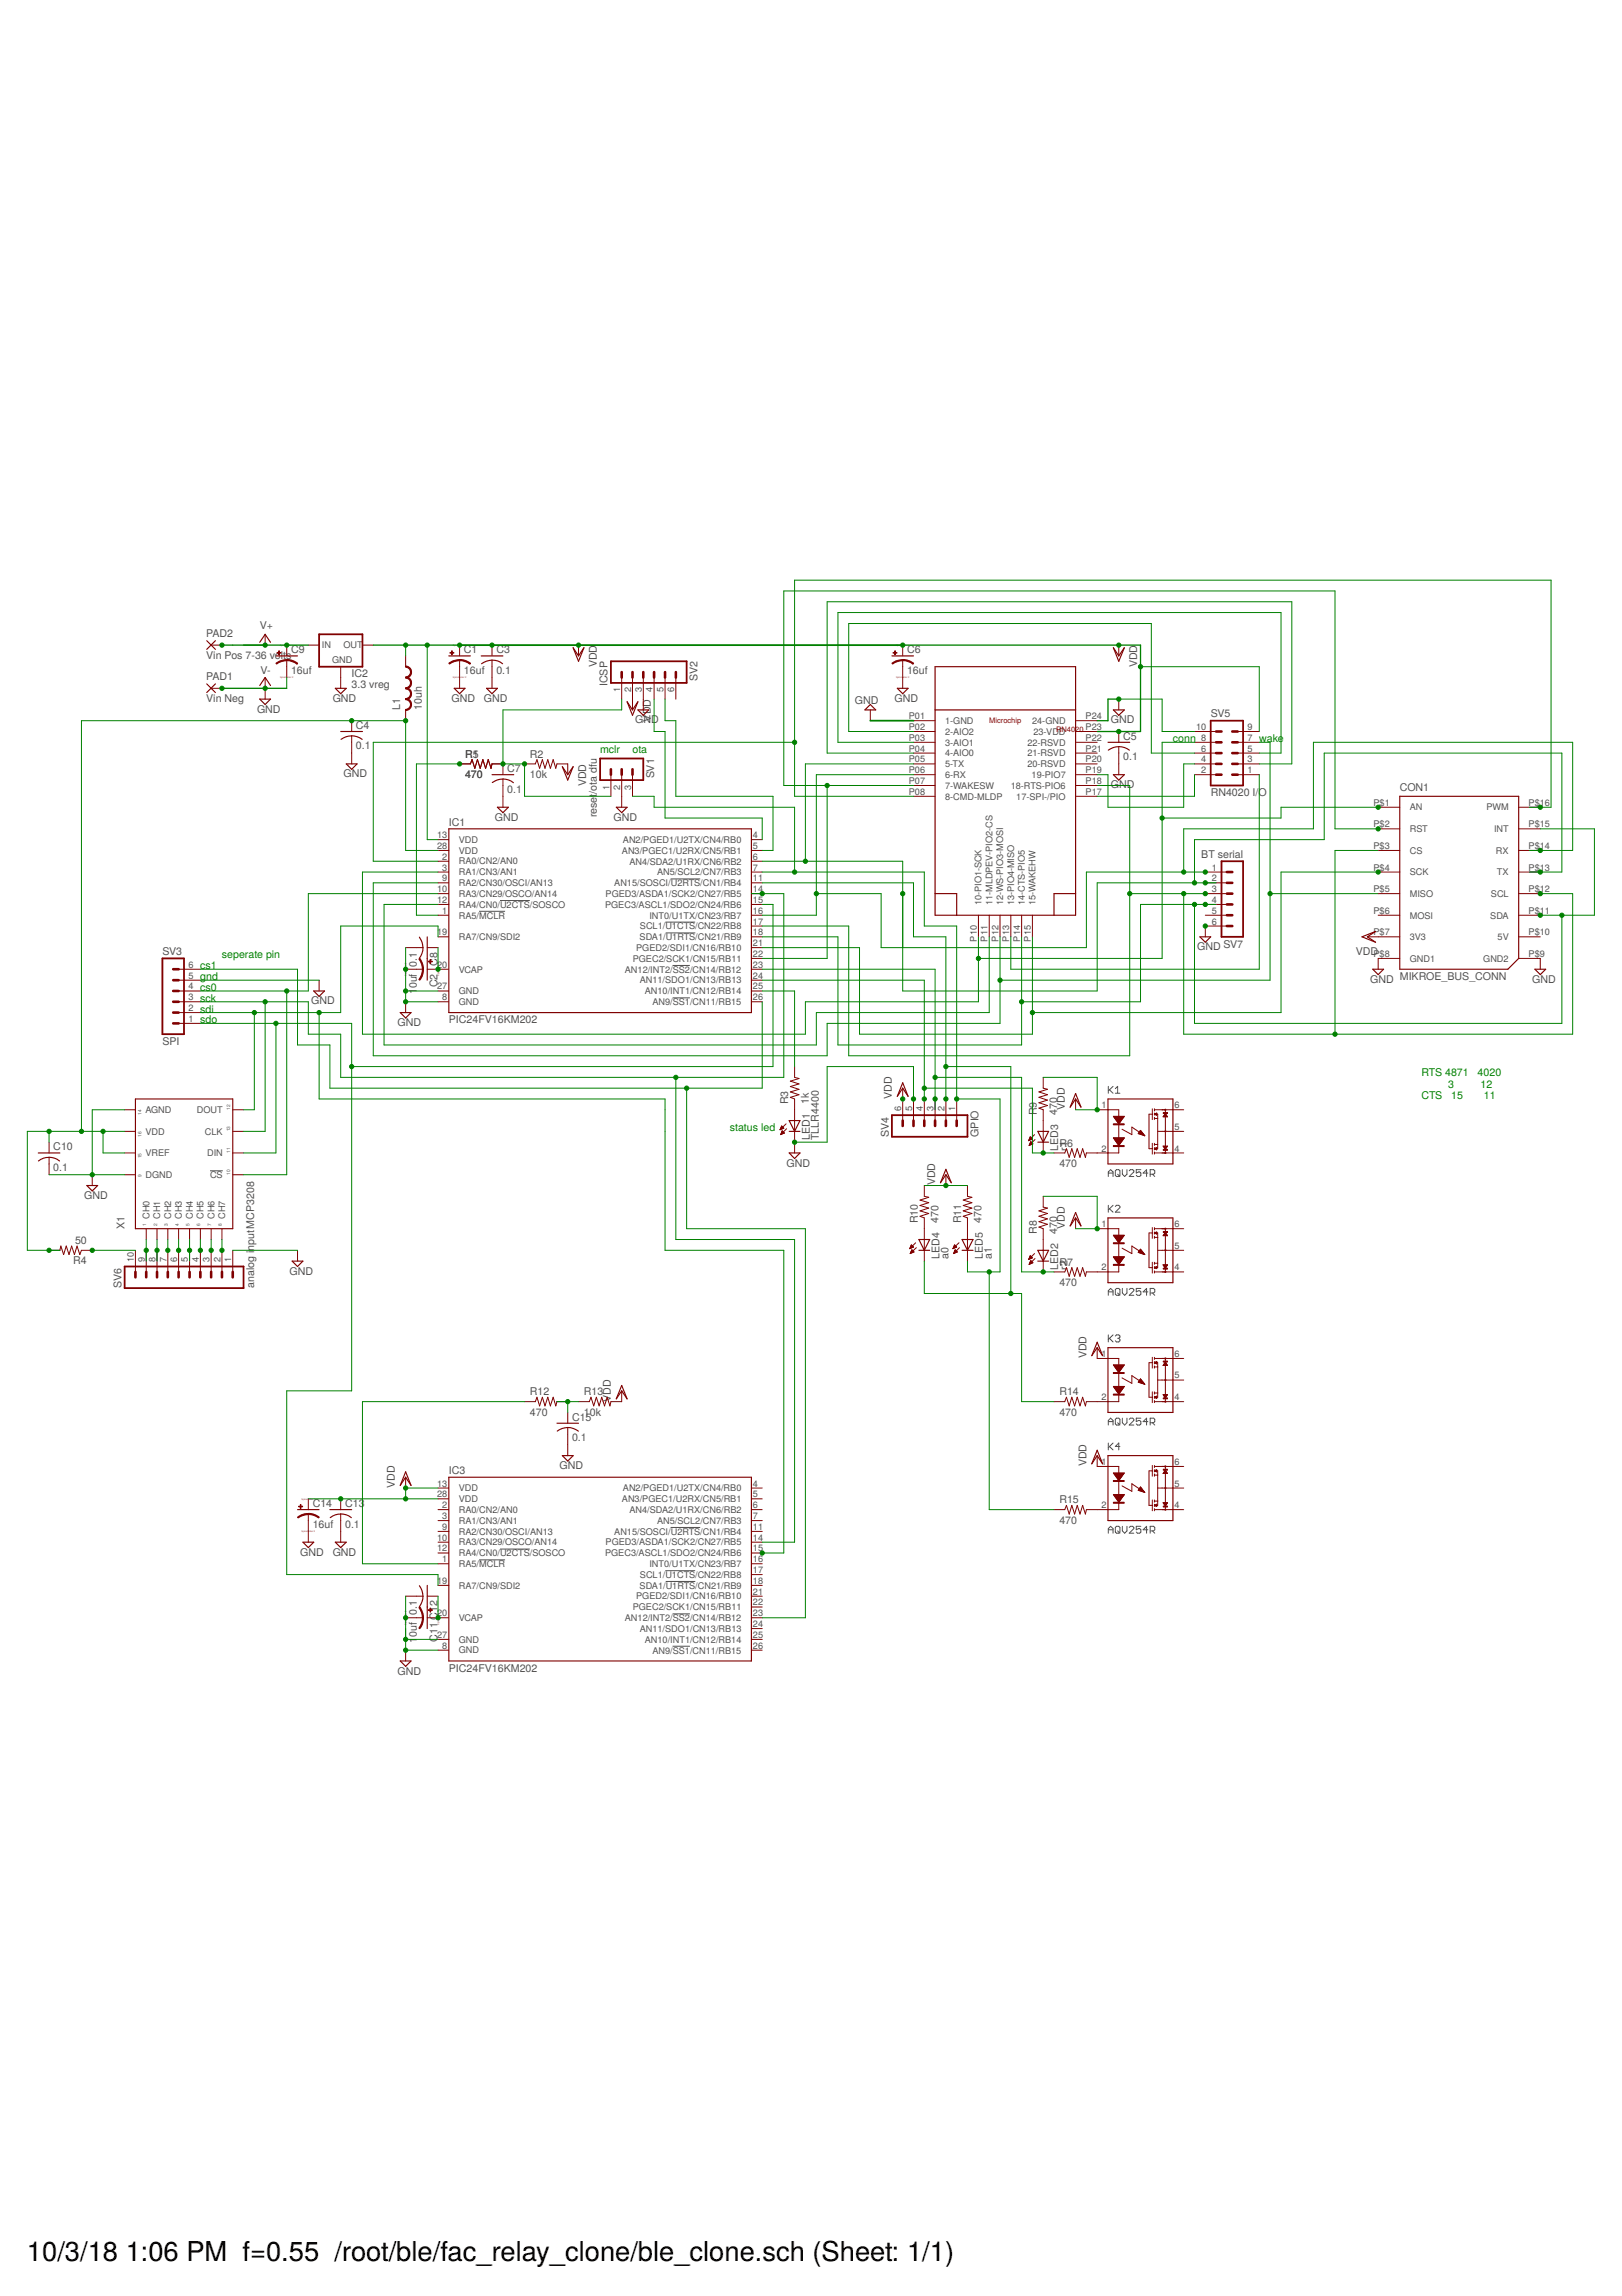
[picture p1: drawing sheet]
<svg xmlns="http://www.w3.org/2000/svg" width="210mm" height="297mm" viewBox="0 0 210 297" stroke-linecap="round" stroke-linejoin="round" font-family="sans-serif">
<defs><g id="words">
<g font-size="3.5">
<text x="3.5" y="292.5">10/3/18</text>
<text x="16.3" y="292.5">1:06 PM f=0.55 /root/ble/fac_relay_clone/ble_clone.sch (Sheet: 1/1)</text>
</g>
<g font-size="1.4" fill="#505050">
<text x="26.7" y="82.4">PAD2</text>
<text x="33.6" y="81.4">V+</text>
<text x="26.7" y="85.3">Vin Pos 7-36 volts</text>
<text x="26.7" y="88">PAD1</text>
<text x="33.7" y="87.2">V-</text>
<text x="37.7" y="87.2">16uf</text>
<text x="37.7" y="84.5">C9</text>
<text x="45.5" y="89">3.3 vreg</text>
<text x="45.5" y="87.6">IC2</text>
<text x="60" y="87.2">16uf</text>
<text x="60" y="84.5">C1</text>
<text x="64.2" y="87.2">0.1</text>
<text x="64.2" y="84.5">C3</text>
<text x="77.2" y="86.4" transform="rotate(-90 77.2 86.4)">VDD</text>
<text x="78.6" y="88.8" transform="rotate(-90 78.6 88.8)">ICSP</text>
<text x="90.2" y="88.1" transform="rotate(-90 90.2 88.1)">SV2</text>
<text x="117.4" y="87.2">16uf</text>
<text x="117.4" y="84.5">C6</text>
<text x="147.2" y="86.4" transform="rotate(-90 147.2 86.4)">VDD</text>
<text x="26.7" y="90.9">Vin Neg</text>
<text x="33.3" y="92.2">GND</text>
<text x="43.1" y="90.8">GND</text>
<text x="46.1" y="94.3">C4</text>
<text x="51.8" y="91.8" transform="rotate(-90 51.8 91.8)">L1</text>
<text x="54.6" y="91.8" transform="rotate(-90 54.6 91.8)">10uh</text>
<text x="58.4" y="90.8">GND</text>
<text x="62.6" y="90.8">GND</text>
<text x="82.2" y="93.6">GND</text>
<text x="84.2" y="93.3" transform="rotate(-90 84.2 93.3)">VDD</text>
<text x="110.6" y="91.1">GND</text>
<text x="115.8" y="90.8">GND</text>
<text x="143.7" y="93.6">GND</text>
<text x="145.3" y="95.7">C5</text>
<text x="156.7" y="92.8">SV5</text>
<text x="44.5" y="100.6">GND</text>
<text x="46.1" y="96.9">0.1</text>
<text x="60.2" y="100.7">470</text>
<text x="60.2" y="98">R1</text>
<text x="60.2" y="98">R5</text>
<text x="65.6" y="99.9">C7</text>
<text x="68.6" y="100.7">10k</text>
<text x="68.6" y="98">R2</text>
<text x="75.8" y="101.7" transform="rotate(-90 75.8 101.7)">VDD</text>
<text x="84.7" y="100.7" transform="rotate(-90 84.7 100.7)">SV1</text>
<text x="143.7" y="102">GND</text>
<text x="145.3" y="98.3">0.1</text>
<text x="58.1" y="106.8">IC1</text>
<text x="64" y="106.2">GND</text>
<text x="65.6" y="102.5">0.1</text>
<text x="77.2" y="105.7" transform="rotate(-90 77.2 105.7)">reset</text>
<text x="77.2" y="102.7" transform="rotate(-90 77.2 102.7)">/ota dfu</text>
<text x="79.4" y="106.2">GND</text>
<text x="156.7" y="103">RN4020 I/O</text>
<text x="181.1" y="102.3">CON1</text>
<text x="155.5" y="111">BT serial</text>
<text x="21" y="123.6">SV3</text>
<text x="56.6" y="124.9" transform="rotate(-90 56.6 124.9)">C8</text>
<text x="154.9" y="123">GND</text>
<text x="158.3" y="122.6">SV7</text>
<text x="175.5" y="123.6">VDD</text>
<text x="40.3" y="129.9">GND</text>
<text x="54" y="128.6" transform="rotate(-90 54 128.6)">1</text>
<text x="54" y="127.9" transform="rotate(-90 54 127.9)">0uf 0.1</text>
<text x="56.6" y="127.7" transform="rotate(-90 56.6 127.7)">C2</text>
<text x="177.3" y="127.1">GND</text>
<text x="181.1" y="126.8">MIKROE_BUS_CONN</text>
<text x="198.3" y="127.1">GND</text>
<text x="21" y="135.2">SPI</text>
<text x="51.4" y="132.7">GND</text>
<text x="58.1" y="132.4">PIC24FV16KM202</text>
<text x="102" y="142.9" transform="rotate(-90 102 142.9)">R3</text>
<text x="104.7" y="142.9" transform="rotate(-90 104.7 142.9)">1k</text>
<text x="115.4" y="142.2" transform="rotate(-90 115.4 142.2)">VDD</text>
<text x="137.8" y="143.6" transform="rotate(-90 137.8 143.6)">VDD</text>
<text x="6.9" y="148.8">C10</text>
<text x="104.8" y="147.5" transform="rotate(-90 104.8 147.5)">LED1</text>
<text x="106" y="147.5" transform="rotate(-90 106 147.5)">TLLR4400</text>
<text x="115" y="147.1" transform="rotate(-90 115 147.1)">SV4</text>
<text x="126.6" y="147.1" transform="rotate(-90 126.6 147.1)">GPIO</text>
<text x="134.2" y="144.3" transform="rotate(-90 134.2 144.3)">R9</text>
<text x="136.8" y="144.3" transform="rotate(-90 136.8 144.3)">470</text>
<text x="137" y="148.9" transform="rotate(-90 137 148.9)">LED3</text>
<text x="137.1" y="148.3">R6</text>
<text x="138.1" y="148.9" transform="rotate(-90 138.1 148.9)">r1</text>
<text x="6.9" y="151.5">0.1</text>
<text x="10.9" y="155.1">GND</text>
<text x="101.8" y="150.9">GND</text>
<text x="121" y="153.4" transform="rotate(-90 121 153.4)">VDD</text>
<text x="137.1" y="151">470</text>
<text x="9.7" y="160.9">50</text>
<text x="16.1" y="159" transform="rotate(-90 16.1 159)">X1</text>
<text x="118.8" y="158.3" transform="rotate(-90 118.8 158.3)">R10</text>
<text x="121.4" y="158.3" transform="rotate(-90 121.4 158.3)">470</text>
<text x="124.4" y="158.3" transform="rotate(-90 124.4 158.3)">R11</text>
<text x="127" y="158.3" transform="rotate(-90 127 158.3)">470</text>
<text x="134.2" y="159.7" transform="rotate(-90 134.2 159.7)">R8</text>
<text x="136.8" y="159.7" transform="rotate(-90 136.8 159.7)">470</text>
<text x="137.8" y="159" transform="rotate(-90 137.8 159)">VDD</text>
<text x="9.5" y="163.6">R4</text>
<text x="15.7" y="166.7" transform="rotate(-90 15.7 166.7)">SV6</text>
<text x="32.9" y="166.7" transform="rotate(-90 32.9 166.7)">analog inputMCP3208</text>
<text x="37.5" y="164.9">GND</text>
<text x="121.6" y="162.9" transform="rotate(-90 121.6 162.9)">LED4</text>
<text x="122.8" y="162.9" transform="rotate(-90 122.8 162.9)">a0</text>
<text x="127.2" y="162.9" transform="rotate(-90 127.2 162.9)">LED5</text>
<text x="128.4" y="162.9" transform="rotate(-90 128.4 162.9)">a1</text>
<text x="137" y="164.3" transform="rotate(-90 137 164.3)">LED2</text>
<text x="137.1" y="166.4">470</text>
<text x="137.1" y="163.7">R7</text>
<text x="138.1" y="164.3" transform="rotate(-90 138.1 164.3)">r2</text>
<text x="140.6" y="175.7" transform="rotate(-90 140.6 175.7)">VDD</text>
<text x="68.6" y="183.1">470</text>
<text x="68.6" y="180.5">R12</text>
<text x="74" y="183.8">C15</text>
<text x="75.6" y="183.1">10k</text>
<text x="75.6" y="180.5">R13</text>
<text x="79.1" y="181.3" transform="rotate(-90 79.1 181.3)">VDD</text>
<text x="137.1" y="183.1">470</text>
<text x="137.1" y="180.5">R14</text>
<text x="58.1" y="190.7">IC3</text>
<text x="72.4" y="190.1">GND</text>
<text x="74" y="186.4">0.1</text>
<text x="140.6" y="189.7" transform="rotate(-90 140.6 189.7)">VDD</text>
<text x="40.5" y="197.6">16uf</text>
<text x="40.5" y="195">C14</text>
<text x="44.7" y="197.6">0.1</text>
<text x="44.7" y="195">C13</text>
<text x="51.1" y="192.5" transform="rotate(-90 51.1 192.5)">VDD</text>
<text x="137.1" y="197.1">470</text>
<text x="137.1" y="194.5">R15</text>
<text x="38.9" y="201.3">GND</text>
<text x="43.1" y="201.3">GND</text>
<text x="54" y="212.5" transform="rotate(-90 54 212.5)">1</text>
<text x="54" y="211.8" transform="rotate(-90 54 211.8)">0uf 0.1</text>
<text x="56.6" y="212.4" transform="rotate(-90 56.6 212.4)">C11 C12</text>
<text x="51.4" y="216.6">GND</text>
<text x="58.1" y="216.3">PIC24FV16KM202</text>
</g>
<g font-size="1.4" fill="#008000">
<text x="77.7" y="97.4">mclr</text>
<text x="81.9" y="97.4">ota</text>
<text x="151.8" y="96">conn</text>
<text x="163" y="96">wa</text>
<text x="164.7" y="96">ke</text>
<text x="25.9" y="125.4">cs1</text>
<text x="28.7" y="124">seperate pin</text>
<text x="25.9" y="131">sdi</text>
<text x="25.9" y="129.6">sck</text>
<text x="25.9" y="128.2">cs0</text>
<text x="25.9" y="126.8">gnd</text>
<text x="25.9" y="132.4">sdo</text>
<text x="183.9" y="139.3">RTS 4871</text>
<text x="183.9" y="142.2">CTS</text>
<text x="187.4" y="140.7">3</text>
<text x="187.8" y="142.2">15</text>
<text x="191.2" y="139.3">4020</text>
<text x="191.6" y="140.7">12</text>
<text x="192" y="142.2">11</text>
<text x="94.4" y="146.4">status led</text>
</g>
<g font-size="1.2" fill="#505050">
<text x="41.7" y="83.8">IN</text>
<text x="44.5" y="83.8">OUT</text>
<text x="43" y="85.8">GND</text>
<text x="80.3" y="89.6" transform="rotate(-90 80.3 89.6)">1</text>
<text x="81.7" y="89.6" transform="rotate(-90 81.7 89.6)">2</text>
<text x="83.1" y="89.6" transform="rotate(-90 83.1 89.6)">3</text>
<text x="84.5" y="89.6" transform="rotate(-90 84.5 89.6)">4</text>
<text x="85.9" y="89.6" transform="rotate(-90 85.9 89.6)">5</text>
<text x="87.3" y="89.6" transform="rotate(-90 87.3 89.6)">6</text>
<text x="117.6" y="93">P01</text>
<text x="117.6" y="94.4">P02</text>
<text x="117.6" y="95.8">P03</text>
<text x="122.3" y="93.7">1-GND</text>
<text x="122.3" y="95.1">2-AIO2</text>
<text x="133.6" y="93.7">24-GND</text>
<text x="133.7" y="95.1">23-VDD</text>
<text x="140.5" y="95.8">P22</text>
<text x="140.5" y="94.4">P23</text>
<text x="140.5" y="93">P24</text>
<text x="154.8" y="94.4">10</text>
<text x="155.4" y="95.8">8</text>
<text x="161.5" y="95.8">7</text>
<text x="161.5" y="94.4">9</text>
<text x="117.6" y="97.2">P04</text>
<text x="117.6" y="98.6">P05</text>
<text x="117.6" y="100">P06</text>
<text x="117.6" y="101.4">P07</text>
<text x="122.3" y="96.5">3-AIO1</text>
<text x="122.3" y="97.9">4-AIO0</text>
<text x="122.3" y="99.3">5-TX</text>
<text x="122.3" y="100.7">6-RX</text>
<text x="133" y="99.3">20-RSVD</text>
<text x="133" y="97.9">21-RSVD</text>
<text x="133" y="96.5">22-RSVD</text>
<text x="133.5" y="100.7">19-PIO7</text>
<text x="140.5" y="101.4">P18</text>
<text x="140.5" y="100">P19</text>
<text x="140.5" y="98.6">P20</text>
<text x="140.5" y="97.2">P21</text>
<text x="155.4" y="100">2</text>
<text x="155.4" y="98.6">4</text>
<text x="155.4" y="97.2">6</text>
<text x="161.5" y="100">1</text>
<text x="161.5" y="98.6">3</text>
<text x="161.5" y="97.2">5</text>
<text x="78.9" y="102.2" transform="rotate(-90 78.9 102.2)">1</text>
<text x="80.3" y="102.2" transform="rotate(-90 80.3 102.2)">2</text>
<text x="81.7" y="102.2" transform="rotate(-90 81.7 102.2)">3</text>
<text x="117.6" y="102.8">P08</text>
<text x="122.3" y="102">7-WAKESW</text>
<text x="122.3" y="103.4">8-CMD-MLDP</text>
<text x="130.8" y="102.1">18-RTS-PIO6</text>
<text x="131.5" y="103.5">17-SPI-/PIO</text>
<text x="140.5" y="102.8">P17</text>
<text x="177.7" y="104.2">P$1</text>
<text x="177.7" y="107">P$2</text>
<text x="182.4" y="104.8">AN</text>
<text x="182.4" y="107.6">RST</text>
<text x="192.3" y="104.9">PWM</text>
<text x="193.3" y="107.7">INT</text>
<text x="197.8" y="107">P$15</text>
<text x="197.8" y="104.2">P$16</text>
<text x="56.6" y="108.4">13</text>
<text x="56.6" y="109.8">28</text>
<text x="57.2" y="111.2">2</text>
<text x="57.2" y="112.6">3</text>
<text x="59.4" y="111.8">RA0/CN2/AN0</text>
<text x="59.4" y="113.2">RA1/CN3/AN1</text>
<text x="59.4" y="109">VDD</text>
<text x="59.4" y="110.4">VDD</text>
<text x="80.5" y="110.4">AN3/PGEC1/U2RX/CN5/RB1</text>
<text x="80.6" y="109">AN2/PGED1/U2TX/CN4/RB0</text>
<text x="81.5" y="111.8">AN4/SDA2/U1RX/CN6/RB2</text>
<text x="85" y="113.2">AN5/SCL2/CN7/RB3</text>
<text x="97.4" y="111.2">6</text>
<text x="97.4" y="109.8">5</text>
<text x="97.4" y="108.4">4</text>
<text x="97.4" y="112.6">7</text>
<text x="156.8" y="112.6">1</text>
<text x="177.7" y="109.8">P$3</text>
<text x="177.7" y="112.6">P$4</text>
<text x="182.4" y="110.4">CS</text>
<text x="182.4" y="113.2">SCK</text>
<text x="193.6" y="110.4">RX</text>
<text x="193.7" y="113.2">TX</text>
<text x="197.8" y="112.6">P$13</text>
<text x="197.8" y="109.8">P$14</text>
<text x="56.6" y="115.4">10</text>
<text x="56.6" y="116.8">12</text>
<text x="57.2" y="114">9</text>
<text x="57.2" y="118.2">1</text>
<text x="59.4" y="114.6">RA2/CN30/OSCI/AN13</text>
<text x="59.4" y="116">RA3/CN29/OSCO/AN14</text>
<text x="59.4" y="118.8">RA5/MCLR</text>
<text x="59.4" y="117.4">RA4/CN0/U2CTS/SOSCO</text>
<text x="78.3" y="117.4">PGEC3/ASCL1/SDO2/CN24/RB6</text>
<text x="78.4" y="116">PGED3/ASDA1/SCK2/CN27/RB5</text>
<text x="79.5" y="114.6">AN15/SOSCI/U2RTS/CN1/RB4</text>
<text x="84" y="118.8">INT0/U1TX/CN23/RB7</text>
<text x="97.4" y="119.6">17</text>
<text x="97.4" y="118.2">16</text>
<text x="97.4" y="114">11</text>
<text x="97.4" y="115.4">14</text>
<text x="97.4" y="116.8">15</text>
<text x="127" y="117.1" transform="rotate(-90 127 117.1)">10-PIO1-SCK</text>
<text x="128.4" y="117.1" transform="rotate(-90 128.4 117.1)">11-MLDPEV-PIO2-CS</text>
<text x="129.8" y="117.1" transform="rotate(-90 129.8 117.1)">12-WS-PIO3-MOSI</text>
<text x="131.2" y="117.1" transform="rotate(-90 131.2 117.1)">13-PIO4-MISO</text>
<text x="132.6" y="117.1" transform="rotate(-90 132.6 117.1)">14-CTS-PIO5</text>
<text x="134" y="117.1" transform="rotate(-90 134 117.1)">15-WAKEHW</text>
<text x="156.8" y="114">2</text>
<text x="156.8" y="115.4">3</text>
<text x="156.8" y="116.8">4</text>
<text x="156.8" y="118.2">5</text>
<text x="156.8" y="119.6">6</text>
<text x="177.7" y="115.4">P$5</text>
<text x="177.7" y="118.2">P$6</text>
<text x="182.4" y="116">MISO</text>
<text x="182.4" y="118.8">MOSI</text>
<text x="192.9" y="118.8">SDA</text>
<text x="192.9" y="116">SCL</text>
<text x="197.8" y="118.2">P$11</text>
<text x="197.8" y="115.4">P$12</text>
<text x="24.4" y="125.2">6</text>
<text x="56.6" y="125.2">20</text>
<text x="56.6" y="121">19</text>
<text x="59.4" y="125.8">VCAP</text>
<text x="59.4" y="121.6">RA7/CN9/SDI2</text>
<text x="80.9" y="125.8">AN12/INT2/SS2/CN14/RB12</text>
<text x="81.9" y="124.4">PGEC2/SCK1/CN15/RB11</text>
<text x="82.3" y="123">PGED2/SDI1/CN16/RB10</text>
<text x="82.8" y="121.6">SDA1/U1RTS/CN21/RB9</text>
<text x="82.8" y="120.2">SCL1/U1CTS/CN22/RB8</text>
<text x="97.4" y="125.2">23</text>
<text x="97.4" y="121">18</text>
<text x="97.4" y="122.4">21</text>
<text x="97.4" y="123.8">22</text>
<text x="126.4" y="121.8" transform="rotate(-90 126.4 121.8)">P10</text>
<text x="127.8" y="121.8" transform="rotate(-90 127.8 121.8)">P11</text>
<text x="129.2" y="121.8" transform="rotate(-90 129.2 121.8)">P12</text>
<text x="130.6" y="121.8" transform="rotate(-90 130.6 121.8)">P13</text>
<text x="132" y="121.8" transform="rotate(-90 132 121.8)">P14</text>
<text x="133.4" y="121.8" transform="rotate(-90 133.4 121.8)">P15</text>
<text x="177.7" y="121">P$7</text>
<text x="177.7" y="123.8">P$8</text>
<text x="182.4" y="121.6">3V3</text>
<text x="182.4" y="124.4">GND1</text>
<text x="191.9" y="124.4">GND2</text>
<text x="193.8" y="121.6">5V</text>
<text x="197.8" y="123.8">P$9</text>
<text x="197.8" y="121">P$10</text>
<text x="24.4" y="130.8">2</text>
<text x="24.4" y="129.4">3</text>
<text x="24.4" y="128">4</text>
<text x="24.4" y="126.6">5</text>
<text x="56.6" y="128">27</text>
<text x="57.2" y="129.4">8</text>
<text x="59.4" y="130">GND</text>
<text x="59.4" y="128.6">GND</text>
<text x="82.8" y="127.2">AN11/SDO1/CN13/RB13</text>
<text x="83.4" y="128.6">AN10/INT1/CN12/RB14</text>
<text x="84.4" y="130">AN9/SS1/CN11/RB15</text>
<text x="97.4" y="129.4">26</text>
<text x="97.4" y="128">25</text>
<text x="97.4" y="126.6">24</text>
<text x="24.4" y="132.2">1</text>
<text x="18.8" y="144">AGND</text>
<text x="116.6" y="143.7" transform="rotate(-90 116.6 143.7)">6</text>
<text x="118" y="143.7" transform="rotate(-90 118 143.7)">5</text>
<text x="119.4" y="143.7" transform="rotate(-90 119.4 143.7)">4</text>
<text x="120.8" y="143.7" transform="rotate(-90 120.8 143.7)">3</text>
<text x="122.2" y="143.7" transform="rotate(-90 122.2 143.7)">2</text>
<text x="123.6" y="143.7" transform="rotate(-90 123.6 143.7)">1</text>
<text x="142.5" y="143.4">1</text>
<text x="152" y="143.4">6</text>
<text x="18.8" y="146.8">VDD</text>
<text x="18.8" y="149.6">VREF</text>
<text x="25.5" y="144">DOUT</text>
<text x="26.5" y="146.8">CLK</text>
<text x="26.8" y="149.6">DIN</text>
<text x="142.5" y="149">2</text>
<text x="152" y="149">4</text>
<text x="152" y="146.2">5</text>
<text x="18.8" y="152.4">DGND</text>
<text x="27.2" y="152.4">CS</text>
<text x="19.3" y="157.7" transform="rotate(-90 19.3 157.7)">CH0</text>
<text x="20.7" y="157.7" transform="rotate(-90 20.7 157.7)">CH1</text>
<text x="22.1" y="157.7" transform="rotate(-90 22.1 157.7)">CH2</text>
<text x="23.5" y="157.7" transform="rotate(-90 23.5 157.7)">CH3</text>
<text x="24.9" y="157.7" transform="rotate(-90 24.9 157.7)">CH4</text>
<text x="26.3" y="157.7" transform="rotate(-90 26.3 157.7)">CH5</text>
<text x="27.7" y="157.7" transform="rotate(-90 27.7 157.7)">CH6</text>
<text x="29.1" y="157.7" transform="rotate(-90 29.1 157.7)">CH7</text>
<text x="142.5" y="158.8">1</text>
<text x="152" y="158.8">6</text>
<text x="152" y="161.6">5</text>
<text x="17.3" y="163.3" transform="rotate(-90 17.3 163.3)">10</text>
<text x="18.7" y="163.3" transform="rotate(-90 18.7 163.3)">9</text>
<text x="20.1" y="163.3" transform="rotate(-90 20.1 163.3)">8</text>
<text x="21.5" y="163.3" transform="rotate(-90 21.5 163.3)">7</text>
<text x="22.9" y="163.3" transform="rotate(-90 22.9 163.3)">6</text>
<text x="24.3" y="163.3" transform="rotate(-90 24.3 163.3)">5</text>
<text x="25.7" y="163.3" transform="rotate(-90 25.7 163.3)">4</text>
<text x="27.1" y="163.3" transform="rotate(-90 27.1 163.3)">3</text>
<text x="28.5" y="163.3" transform="rotate(-90 28.5 163.3)">2</text>
<text x="29.9" y="163.3" transform="rotate(-90 29.9 163.3)">1</text>
<text x="142.5" y="164.4">2</text>
<text x="152" y="164.4">4</text>
<text x="142.5" y="175.5">1</text>
<text x="152" y="175.5">6</text>
<text x="152" y="178.3">5</text>
<text x="142.5" y="181.1">2</text>
<text x="152" y="181.1">4</text>
<text x="142.5" y="189.5">1</text>
<text x="152" y="189.5">6</text>
<text x="56.6" y="192.3">13</text>
<text x="56.6" y="193.7">28</text>
<text x="57.2" y="195.1">2</text>
<text x="57.2" y="196.5">3</text>
<text x="57.2" y="197.9">9</text>
<text x="59.4" y="195.7">RA0/CN2/AN0</text>
<text x="59.4" y="197.1">RA1/CN3/AN1</text>
<text x="59.4" y="192.9">VDD</text>
<text x="59.4" y="194.3">VDD</text>
<text x="80.5" y="194.3">AN3/PGEC1/U2RX/CN5/RB1</text>
<text x="80.6" y="192.9">AN2/PGED1/U2TX/CN4/RB0</text>
<text x="81.5" y="195.7">AN4/SDA2/U1RX/CN6/RB2</text>
<text x="85" y="197.1">AN5/SCL2/CN7/RB3</text>
<text x="97.4" y="197.9">11</text>
<text x="97.4" y="195.1">6</text>
<text x="97.4" y="193.7">5</text>
<text x="97.4" y="192.3">4</text>
<text x="97.4" y="196.5">7</text>
<text x="142.5" y="195.1">2</text>
<text x="152" y="195.1">4</text>
<text x="152" y="192.3">5</text>
<text x="56.6" y="199.3">10</text>
<text x="56.6" y="200.7">12</text>
<text x="57.2" y="202.1">1</text>
<text x="59.4" y="198.5">RA2/CN30/OSCI/AN13</text>
<text x="59.4" y="199.9">RA3/CN29/OSCO/AN14</text>
<text x="59.4" y="202.7">RA5/MCLR</text>
<text x="59.4" y="201.3">RA4/CN0/U2CTS/SOSCO</text>
<text x="78.3" y="201.3">PGEC3/ASCL1/SDO2/CN24/RB6</text>
<text x="78.4" y="199.9">PGED3/ASDA1/SCK2/CN27/RB5</text>
<text x="79.5" y="198.5">AN15/SOSCI/U2RTS/CN1/RB4</text>
<text x="84" y="202.7">INT0/U1TX/CN23/RB7</text>
<text x="97.4" y="203.5">17</text>
<text x="97.4" y="202.1">16</text>
<text x="97.4" y="199.3">14</text>
<text x="97.4" y="200.7">15</text>
<text x="56.6" y="209.1">20</text>
<text x="56.6" y="204.9">19</text>
<text x="59.4" y="209.7">VCAP</text>
<text x="59.4" y="205.5">RA7/CN9/SDI2</text>
<text x="80.9" y="209.7">AN12/INT2/SS2/CN14/RB12</text>
<text x="81.9" y="208.3">PGEC2/SCK1/CN15/RB11</text>
<text x="82.3" y="206.9">PGED2/SDI1/CN16/RB10</text>
<text x="82.8" y="205.5">SDA1/U1RTS/CN21/RB9</text>
<text x="82.8" y="204.1">SCL1/U1CTS/CN22/RB8</text>
<text x="97.4" y="209.1">23</text>
<text x="97.4" y="204.9">18</text>
<text x="97.4" y="206.3">21</text>
<text x="97.4" y="207.7">22</text>
<text x="56.6" y="211.9">27</text>
<text x="57.2" y="213.3">8</text>
<text x="59.4" y="213.9">GND</text>
<text x="59.4" y="212.5">GND</text>
<text x="82.8" y="211.1">AN11/SDO1/CN13/RB13</text>
<text x="83.4" y="212.5">AN10/INT1/CN12/RB14</text>
<text x="84.4" y="213.9">AN9/SS1/CN11/RB15</text>
<text x="97.4" y="213.3">26</text>
<text x="97.4" y="211.9">25</text>
<text x="97.4" y="210.5">24</text>
</g>
<g font-size="1" fill="#800000">
<text x="128" y="93.6">Microchip</text>
<text x="136.7" y="94.6">RN4020</text>
</g>
<g font-size=".6" fill="#505050">
<text x="29.8" y="143.6" transform="rotate(-90 29.8 143.6)">12</text>
<text x="18.3" y="149.8" transform="rotate(-90 18.3 149.8)">15</text>
<text x="18.3" y="147.1" transform="rotate(-90 18.3 147.1)">16</text>
<text x="18.3" y="144.3" transform="rotate(-90 18.3 144.3)">14</text>
<text x="29.8" y="149.2" transform="rotate(-90 29.8 149.2)">11</text>
<text x="29.8" y="146.4" transform="rotate(-90 29.8 146.4)">13</text>
<text x="18.3" y="152.3" transform="rotate(-90 18.3 152.3)">9</text>
<text x="29.8" y="152" transform="rotate(-90 29.8 152)">10</text>
<text x="18.9" y="158.6" transform="rotate(-90 18.9 158.6)">1</text>
<text x="20.3" y="158.6" transform="rotate(-90 20.3 158.6)">2</text>
<text x="21.7" y="158.6" transform="rotate(-90 21.7 158.6)">3</text>
<text x="23.1" y="158.6" transform="rotate(-90 23.1 158.6)">4</text>
<text x="24.5" y="158.6" transform="rotate(-90 24.5 158.6)">5</text>
<text x="25.9" y="158.6" transform="rotate(-90 25.9 158.6)">6</text>
<text x="27.3" y="158.6" transform="rotate(-90 27.3 158.6)">7</text>
<text x="28.7" y="158.6" transform="rotate(-90 28.7 158.6)">8</text>
</g>
<g font-size=".3" fill="#800080">
<text x="36.2" y="83.6">SpiceOrder 1</text>
<text x="58.6" y="83.6">SpiceOrder 1</text>
<text x="116" y="83.6">SpiceOrder 1</text>
<text x="36.2" y="87.8">SpiceOrder 2</text>
<text x="58.6" y="87.8">SpiceOrder 2</text>
<text x="116" y="87.8">SpiceOrder 2</text>
<text x="52.6" y="126.3" transform="rotate(-90 52.6 126.3)">SpiceOrder 2</text>
<text x="56.8" y="126.3" transform="rotate(-90 56.8 126.3)">SpiceOrder 1</text>
<text x="39" y="194">SpiceOrder 1</text>
<text x="39" y="198.2">SpiceOrder 2</text>
<text x="52.6" y="210.2" transform="rotate(-90 52.6 210.2)">SpiceOrder 2</text>
<text x="56.8" y="210.2" transform="rotate(-90 56.8 210.2)">SpiceOrder 1</text>
</g>
</g></defs>
<g fill="none" stroke="#505050" stroke-width=".13">
<path d="M62 117.9h3.4M64.7 116.5h3.9M86.1 119.3h3.9M86.8 113.7h3.8M86.1 120.7h3.9M87 129.1h2.3M87 124.9h2.3M27.2 151.5h1.6M143.4 140.5v.9M143.4 152.2v-.6l.3-.3 .3 .3v.6M143.4 155.9v.9M143.4 151.8h.6"/>
<path d="M143.6 141l.4 .4M143.6 156.4l.4 .4M144 140.5l-.6 .6M144 155.9l-.6 .6M144.3 156.1l.2-.2h.3l.1 .2v.1l-.6 .6h.6M144.3 140.8l.3-.3v.9M144.3 141.4h.6M144.5 151.3h.3l.1 .2v.6l-.1 .1h-.3l-.2-.1v-.6zM144.6 151.9l.3 .3M145.2 151.3v.6l.3 .3 .3-.3v-.6M146.1 151.5l.2-.2h.3l.1 .2v.1l-.6 .6h.6M147.6 151.3h-.6v.5l.3-.2h.2l.1 .2v.3l-.1 .1h-.3l-.2-.1"/>
<path d="M148.5 151.8h-.6l.5-.5v.9M148.8 151.9h.5l.1-.1v-.3l-.1-.2h-.5v.9M149.1 151.9l.3 .3M143.4 167.6v-.6l.3-.3 .3 .3v.6M143.4 172.7v.9M143.4 167.1h.6M143.6 173.1l.4 .5M144 172.7l-.6 .6M144.3 172.8l.2-.1h.3l.1 .1v.2l-.1 .1M144.5 166.7h.3l.1 .1v.6l-.1 .2h-.3l-.2-.2v-.6zM144.6 167.3l.3 .3M144.6 173.1h.2"/>
<path d="M144.8 173.1l.1 .2v.2l-.1 .1h-.3l-.2-.1M145.2 166.7v.6l.3 .3 .3-.3v-.6M146.1 166.8l.2-.1h.3l.1 .1v.2l-.6 .6h.6M147.6 166.7h-.6v.4l.5-.1 .1 .1v.3l-.1 .2h-.3l-.2-.2M148.5 167.1h-.6l.5-.4v.9M148.8 167.3h.5l.1-.2v-.3l-.1-.1h-.5v.9M149.1 167.3l.3 .3M86.8 197.6h3.8M143.4 184.4v-.6l.3-.3 .3 .3v.6M143.4 186.7v.9M143.4 198.4v-.6l.3-.3 .3 .3v.6M143.4 183.9h.6"/>
<path d="M143.4 197.9h.6M143.6 187.1l.4 .5M144 186.7l-.6 .6M144.5 183.5h.3l.1 .1v.6l-.1 .2h-.3l-.2-.2v-.6zM144.5 197.5h.3l.1 .1v.6l-.1 .2h-.3l-.2-.2v-.6zM144.6 184.1l.3 .3M144.6 198.1l.3 .3M144.9 187.1h-.6l.5-.4v.9M145.2 183.5v.6l.3 .3 .3-.3v-.6M145.2 197.5v.6l.3 .3 .3-.3v-.6M146.1 183.6l.2-.1h.3l.1 .1v.2l-.6 .6h.6M146.1 197.6l.2-.1h.3l.1 .1v.2l-.6 .6h.6"/>
<path d="M147.6 183.5h-.6v.4l.3-.1h.2l.1 .1v.3l-.1 .2h-.3l-.2-.2M147.6 197.5h-.6v.4l.5-.1 .1 .1v.3l-.1 .2h-.3l-.2-.2M148.5 183.9h-.6l.5-.4v.9M148.5 197.9h-.6l.5-.4v.9M148.8 184.1h.5l.1-.2v-.3l-.1-.1h-.5v.9M148.8 198.1h.5l.1-.2v-.3l-.1-.1h-.5v.9M149.1 184.1l.3 .3M149.1 198.1l.3 .3M62 201.8h3.4M64.7 200.4h3.9M86.1 203.2h3.9M86.1 204.6h3.9"/>
<path d="M87 213h2.3M87 208.8h2.3"/>
</g>
<g fill="none" stroke="#800000" stroke-width=".13">
<path d="M27.3 83.5h1.4M27.3 89h1.4M34.3 82.1v1.4M34.3 87.7v2.7M37.1 83.5v1.4M37.1 85.4v2.3M39.9 83.5h1.4M44.1 86.3v2.7M45.5 93.2v1.4M45.5 95.2v3.6M46.9 83.5h1.4M52.5 84.9v1.4"/>
<path d="M52.5 91.8v1.4M59.5 98.8h1.4l.2-.5 .3 1.1 .4-1.1 .3 1.1 .4-1.1 .3 1.1 .4-1.1 .3 1.1 .2-.6h1.4v1.4M59.5 83.5v1.4M59.5 85.4v3.6M63.7 83.5v1.4M63.7 85.4v3.6M67.9 98.8h1.4l.2-.5 .3 1.1 .4-1.1 .3 1.1 .4-1.1 .3 1.1 .4-1.1 .3 1.1 .2-.6h1.4v1.4M74.9 83.5v1.4M80.5 87.7v2.7M81.9 87.7v4.1M83.2 87.7v4.1M84.6 87.7v2.7"/>
<path d="M86.1 87.7v2.7M87.5 87.7v2.7M112.6 91.8v1.4M116.8 83.5v1.4M116.8 85.4v3.6M118.2 93.2h2.8M118.2 94.6h2.8M118.2 96h2.8M118.2 97.4h2.8M118.2 98.8h2.8M139.2 93.2h2.8M139.2 94.6h2.8"/>
<path d="M139.2 96h2.8M139.2 97.4h2.8M139.2 98.8h2.8M144.8 83.5v1.4M144.8 90.4v1.4M144.8 94.6v1.4M144.8 96.6v3.6M154.6 94.6h2.8M154.6 96h2.8M154.6 97.4h2.8M154.6 98.8h2.8M160.2 94.6h2.8"/>
<path d="M160.2 96h2.8M160.2 97.4h2.8M160.2 98.8h2.8M56.7 111.4h1.4M56.7 112.8h1.4M56.7 114.2h1.4M56.7 115.6h1.4M56.7 118.4h1.4M56.7 110h1.4M56.7 108.6h1.4M56.7 117h1.4M65.1 100.8v3.6"/>
<path d="M79.1 100.2v2.8M80.5 100.2v4.2M81.9 100.2v2.8M97.2 111.4h1.4M97.2 112.8h1.4M97.2 114.2h1.4M97.2 115.6h1.4M97.2 118.4h1.4M97.2 119.8h1.4M97.2 110h1.4M97.2 108.6h1.4M97.2 117h1.4"/>
<path d="M118.2 100.2h2.8M118.2 101.6h2.8M118.2 103h2.8M126.6 118.4v2.8M128 118.4v2.8M129.4 118.4v2.8M130.8 118.4v2.8M132.2 118.4v2.8M133.6 118.4v2.8M139.2 100.2h2.8M139.2 101.6h2.8M139.2 103h2.8"/>
<path d="M154.6 100.2h2.8M156 112.8h2.8M156 114.2h2.8M156 115.6h2.8M156 118.4h2.8M156 117h2.8M158.8 119.8h-2.8v1.4M160.2 100.2h2.8M178.4 112.8h2.7M178.4 115.6h2.7M178.4 118.4h2.7M178.4 110h2.7"/>
<path d="M178.4 104.4h2.7M178.4 107.2h2.7M196.5 112.8h2.8M196.5 115.6h2.8M196.5 118.4h2.8M196.5 110h2.8M196.5 104.4h2.8M196.5 107.2h2.8M23.1 129.6h2.8M23.1 128.2h2.8M23.1 126.8h2.8M23.1 125.4h2.8"/>
<path d="M23.1 132.4h2.8M23.1 131h2.8M41.3 126.8v1.4M52.5 125.4h2.2M52.5 122.6h2.2M52.5 129.6v1.4M55.3 125.4h2.8M55.3 122.6h1.4M56.7 129.6h1.4M56.7 128.2h1.4M56.7 121.2h1.4M97.2 129.6h1.4"/>
<path d="M97.2 128.2h1.4M97.2 126.8h1.4M97.2 125.4h1.4M97.2 121.2h1.4M97.2 122.6h1.4M97.2 124h1.4M102.8 138v1.4l.6 .1-1.1 .4 1.1 .3-1.1 .4 1.1 .3-1.1 .4 1.1 .3-1.1 .4 .5 .2v7M135 139.4v1.4l.6 .1-1.1 .4 1.1 .3-1.1 .4 1.1 .3-1.1 .4 1.1 .3-1.1 .4 .5 .2v5.6M177 121.2h4.1M181.1 124h-2.7v1.4M196.5 121.2h2.8M196.5 124h2.8v1.4"/>
<path d="M6.3 147.8v1.4M6.3 149.7v2.3M11.9 152v1.4M16.1 152h1.4M16.1 149.2h1.4M16.1 146.4h1.4M16.1 143.6h1.4M18.9 159v1.4M20.3 159v1.4M21.7 159v1.4M23.1 159v1.4M24.5 159v1.4"/>
<path d="M25.9 159v1.4M27.3 159v1.4M28.7 159v1.4M30.1 152h1.4M30.1 149.2h1.4M30.1 146.4h1.4M30.1 143.6h1.4M101 146.1h.1M101 146.1h.2M101 146h.3M101 146h.4M101 146.7h.1"/>
<path d="M101 145.9h.4M101.1 145.9h.2M101.1 146.7h.2M101.1 145.8h.2M101.1 146.6h.3M101.1 145.8h.1M101.1 146.6h.4M101.1 146.5h.4M101.2 145.7h.1M101.2 146.5h.2M101.2 146.4h.1M101.2 146.3l.3 .3-.5 .2z"/>
<path d="M101.2 146.3h.1M101.4 146l-.2-.3-.3 .5M101.4 146l-.5 .2M101.7 145.4l-.8 .8M101.8 146l-.8 .8M116.8 140.8v4.2M118.2 142.2v2.8M119.6 142.2v2.8M119.6 153.4v1.4l.6 .1-1.1 .4 1.1 .3-1.1 .4 1.1 .3-1.1 .4 1.1 .3-1.1 .4 .5 .2v5.6M121 142.2v2.8M122.4 142.2v2.8M122.4 152v1.4"/>
<path d="M123.8 142.2v2.8M125.2 153.4v1.4l.6 .1-1.1 .4 1.1 .3-1.1 .4 1.1 .3-1.1 .4 1.1 .3-1.1 .4 .5 .2v5.6M133.1 147.5h.1M133.2 147.5h.1M133.2 147.4h.2M133.2 148.1h.1M133.2 147.4h.4M133.2 148.1h.2M133.2 147.3h.4M133.2 148.1h.3M133.2 147.3h.3M133.3 147.2h.2"/>
<path d="M133.3 148h.3M133.3 147.2h.1M133.3 147.9h.3M133.3 147.1h.1M133.3 147.8h.2M133.3 147.1l.3 .3-.5 .2zM133.4 147.7h.1M133.4 147.7l.3 .3-.5 .2zM133.9 146.8l-.8 .8M133.9 147.4l-.7 .8M135 154.8v1.4l.6 .1-1.1 .4 1.1 .3-1.1 .4 1.1 .3-1.1 .4 1.1 .3-1.1 .3 .5 .3v5.5M139.2 142.2v1.4"/>
<path d="M139.2 157.6v1.4M142 143.6h2.8v5.6h-4.2l-.1 .5-.4-1.1-.3 1.1-.4-1.1-.3 1.1-.4-1.1-.3 1.1-.4-1.1-.2 .6h-1.4M142 159h2.8v5.5h-4.2l-.1 .6-.4-1.1-.3 1.1-.4-1.1-.3 1.1-.4-1.1-.3 1.1-.4-1.1-.2 .5h-1.4M144.1 144.4h1.4l-.7 1zM144.1 147.2h1.4l-.7 1zM144.1 159.8h1.4l-.7 1zM144.1 144.5h1.4M144.1 147.3h1.4M144.1 144.5h1.3M144.1 159.9h1.3M144.2 147.3h1.2M144.2 144.5h1.2"/>
<path d="M144.2 159.9h1.2M144.2 147.4h1.2M144.2 144.6h1.2M144.2 160h1.2M144.3 147.4h1M144.3 144.7h1M144.3 147.5h1M144.3 144.8h.9M144.4 147.6h.8M144.4 144.8h.8M144.4 144.9h.8M144.4 147.7h.8"/>
<path d="M144.4 144.9h.7M144.5 147.7h.6M144.5 145h.6M144.5 147.8h.6M144.5 147.8h.5M144.6 145.1h.4M144.6 147.9h.4M144.6 148h.4M144.6 145.2h.3M144.7 148h.2M144.7 145.2h.2M144.7 148.1h.2"/>
<path d="M144.7 145.3h.2M144.8 145.3h.1M144.8 148.1h.1M144.8 145.4h.1M145.2 146.1l1.3 .7v-1l1.6 1.1M147.3 146.6h.6M147.4 146.5h.4M147.4 146.7h.6M147.4 146.4h.3M147.5 146.4h.2M147.5 146.3h.2M147.6 146.3h.1"/>
<path d="M147.6 146.7h.4M147.6 146.2l.5 .7-.8-.2zM147.7 146.8h.3M147.9 146.9h.2M148.1 146.9h.1M149.1 144.1h-.4v4.5h.4M149.1 143.4v1.4M149.1 147.9v1.4M149.1 158.8v1.4M149.1 159.5h-.4v4.5h.4M149.4 149.2h3.8M149.4 143.6h3.8"/>
<path d="M149.4 143.4v.3M149.4 144v.3M149.4 144.5v.3M149.4 147.9v.3M149.4 148.5v.3M149.4 149v.3M149.4 158.8v.3M149.4 159.4v.3M149.4 159.9v.3M149.4 144.1h.4v4.5h-.4M149.4 144.7h.4M149.4 159.5h.4v4.5h-.4"/>
<path d="M149.4 148.1h.4M149.4 144.1l.3-.1v.3M149.4 148.6l.3-.1v.3zM149.4 159.5l.3-.1v.3zM149.4 144.1l.3 .2M149.4 159h3.8M149.4 159.5h.3M149.5 148.6h.2M149.5 144.1h.2M149.5 159.5h.2M149.5 144.2h.2M149.5 159.6h.2"/>
<path d="M149.5 148.7h.2M149.6 148.5h.1M149.6 144.3h.1M149.6 144h.1M149.6 159.4h.1M149.6 148.7h.1M149.6 159.6h.1M149.8 146.4h3.4M150.5 148.3h.6l-.3 .4zM150.5 144.5h.6M150.5 159.8h.6M150.6 148.3h.4"/>
<path d="M150.6 144.4h.4M150.6 159.8h.4M150.6 148.4h.4M150.6 159.7h.4M150.6 144.3h.4M150.7 148.5h.2M150.7 144.3h.2M150.7 159.6h.2M150.7 144.2h.2M150.7 148.6h.2M150.7 144.1h.2M150.7 159.5h.2"/>
<path d="M150.8 148.6h.1M150.8 144.1h.1M150.8 148.7h.1M150.8 159.5h.1M150.8 143.6v5.6M150.8 159v5.5M150.8 144.1l.3 .4h-.6zM150.8 159.4l.3 .5h-.6zM6.3 161.8h1.4l.2-.6 .3 1.1 .4-1.1 .3 1.1 .4-1.1 .3 1.1 .4-1.1 .3 1.1 .2-.5h1.4M17.5 161.8v2.7M18.9 161.8v2.7M20.3 161.8v2.7"/>
<path d="M21.7 161.8v2.7M23.1 161.8v2.7M24.5 161.8v2.7M25.9 161.8v2.7M27.3 161.8v2.7M28.7 161.8v2.7M30.1 161.8v2.7M38.5 161.8v1.4M80.5 179.9v1.4h-1.4l-.2 .6-.3-1.1-.4 1.1-.3-1.1-.4 1.1-.3-1.1-.4 1.1-.3-1.1-.2 .5h-1.4M117.8 161.5h.1M117.8 161.4h.3M117.8 162.1h.1"/>
<path d="M117.8 161.4h.4M117.8 162.1h.2M117.8 161.3h.4M117.9 162h.3M117.9 161.2h.2M117.9 162h.4M117.9 161.9h.3M117.9 161.1h.1M117.9 161.1l.3 .2-.5 .2zM118 161.8h.2M118 161.8h.1M118 161.7h.1"/>
<path d="M118 161.7l-.2 .5M118 161.7l.3 .3-.5 .2M118.5 160.8l-.8 .7M118.6 161.4l-.8 .8M123.3 161.5h.1M123.4 161.5h.1M123.4 161.4h.3M123.4 161.4h.4M123.4 162.1h.1M123.4 161.3h.4M123.4 162.1h.2M123.4 161.2h.3"/>
<path d="M123.5 162h.2M123.5 161.2h.2M123.5 162h.4M123.5 161.9h.3M123.5 161.1h.1M123.5 161.1l.3 .2-.5 .2zM123.5 161.8h.2M123.6 161.8h.1M123.6 161.7h.1M123.6 161.7l-.2 .5M123.6 161.7l.3 .3M123.9 162l-.5 .2"/>
<path d="M124.1 160.8l-.8 .7M124.2 161.4l-.8 .8M133.1 162.9h.1M133.1 162.9h.2M133.2 162.8h.2M133.2 163.5h.1M133.2 162.8h.3M133.2 163.5h.2M133.2 162.7h.4M133.2 163.4h.3M133.2 162.6h.3M133.3 162.6h.2"/>
<path d="M133.3 163.4h.3M133.3 163.3h.3M133.3 162.5h.1M133.3 163.2h.2M133.3 162.5l.3 .2-.5 .2zM133.4 163.1h.1M133.4 163.1l.3 .3-.5 .2zM133.9 162.2l-.8 .7M133.9 162.8l-.7 .8M142 174.3v1.4h2.8v5.6h-4.2l-.1 .6-.4-1.1-.3 1.1-.4-1.1-.3 1.1-.4-1.1-.3 1.1-.4-1.1-.2 .5h-1.4M144.1 162.6h1.4l-.7 1zM144.1 176.6h1.4l-.7 1z"/>
<path d="M144.1 179.4h1.4l-.7 1zM144.1 179.4h1.4M144.1 162.6h1.4M144.1 176.6h1.4M144.1 179.5h1.3M144.2 162.7h1.2M144.2 176.7h1.2M144.2 179.5h1.2M144.2 162.8h1.2M144.2 179.6h1.2M144.2 176.8h1.1M144.3 162.8h1"/>
<path d="M144.3 179.6h1M144.3 160h1M144.3 162.9h1M144.3 176.8h1M144.3 179.7h1M144.3 160.1h1M144.3 176.9h1M144.3 160.1h.9M144.3 179.7h.9M144.4 163h.8M144.4 176.9h.8M144.4 179.8h.8"/>
<path d="M144.4 160.2h.8M144.4 177h.8M144.4 160.3h.8M144.4 163.1h.7M144.4 179.9h.7M144.5 160.3h.6M144.5 163.1h.6M144.5 177.1h.6M144.5 160.4h.6M144.5 179.9h.6M144.5 163.2h.6M144.5 180h.6"/>
<path d="M144.5 163.2h.5M144.5 177.2h.5M144.6 160.5h.4M144.6 177.2h.4M144.6 163.3h.4M144.6 177.3h.4M144.6 160.6h.3M144.7 163.4h.2M144.7 177.4h.2M144.7 160.6h.2M144.7 160.7h.2M144.7 177.5h.2"/>
<path d="M144.7 163.5h.1M144.8 160.7h.1M144.8 163.5h.1M144.8 177.5h.1M144.8 160.8h.1M145.2 161.5l1.3 .7v-1l1.6 1.1M145.2 178.3l1.3 .7v-1l1.6 1.1M147.3 162h.6M147.3 178.8h.6M147.4 161.9h.4M147.4 178.7h.4M147.4 162.1h.6"/>
<path d="M147.4 161.8h.3M147.4 178.6h.4M147.5 178.6h.2M147.5 178.9h.5M147.5 161.8h.2M147.5 178.5h.2M147.5 161.7h.2M147.6 161.7h.1M147.6 178.5h.1M147.6 178.4h.1M147.6 161.6l.5 .7-.8-.3zM147.6 162.1h.4"/>
<path d="M147.6 178.4l-.3 .4 .8 .3M147.6 178.4l.5 .7M147.6 178.9h.4M147.7 162.2h.3M147.8 179h.3M147.9 162.2h.2M148 179h.1M148.1 162.3h.1M148.1 179.1h.1M149.1 163.3v1.4M149.1 175.6v1.4M149.1 176.3h-.4v4.5h.4"/>
<path d="M149.4 163.3v.3M149.4 163.9v.2M149.4 164.4v.3M149.4 175.6v.3M149.4 176.1v.3M149.4 176.7v.3M149.4 176.3h.4v4.5h-.4M149.4 164l.3-.1v.2zM149.4 160.1h.4M149.4 163.4h.4M149.4 164.5h3.8M149.4 176.8h.4"/>
<path d="M149.4 175.7h3.8M149.4 176.3h.3M149.5 164h.2M149.5 176.3h.2M149.5 164.1h.2M149.5 176.4h.2M149.6 163.9h.1M149.6 176.2h.1M149.6 164.1h.1M149.6 176.4h.1M149.7 176.1v.3l-.3-.1M149.7 176.1l-.3 .2"/>
<path d="M149.7 176.2h.1M149.8 161.8h3.4M149.8 178.5h3.4M150.5 163.6h.6l-.3 .5zM150.6 163.7h.4M150.6 176.6h.4M150.6 176.5h.4M150.6 163.8h.4M150.7 163.9h.2M150.7 176.4h.2M150.7 164h.2M150.7 176.3h.2"/>
<path d="M150.8 164h.1M150.8 176.3h.1M150.8 164.1h.1M150.8 175.7v5.6M150.8 176.2l.3 .5h-.6zM39.9 193.9v1.4M39.9 195.9v3.6M44.1 193.9v1.4M44.1 195.9v3.6M52.5 191.1v1.4M56.7 195.3h1.4M56.7 196.7h1.4"/>
<path d="M56.7 198.1h1.4M56.7 199.5h1.4M56.7 193.9h1.4M56.7 192.5h1.4M67.9 181.3h1.4l.2-.5 .3 1.1 .4-1.1 .3 1.1 .4-1.1 .3 1.1 .4-1.1 .3 1.1 .2-.6h1.4M73.5 182.7v1.4M73.5 184.7v3.6M97.2 195.3h1.4M97.2 196.7h1.4M97.2 198.1h1.4M97.2 199.5h1.4M97.2 193.9h1.4"/>
<path d="M97.2 192.5h1.4M142 188.3v1.4h2.8v5.6h-4.2l-.1 .6-.4-1.1-.3 1.1-.4-1.1-.3 1.1-.4-1.1-.3 1.1-.4-1.1-.2 .5h-1.4M144.1 190.6h1.4l-.7 .9zM144.1 193.4h1.4l-.7 .9zM144.1 190.6h1.4M144.1 193.4h1.3M144.2 190.6h1.2M144.2 193.5h1.2M144.2 190.7h1.2M144.2 190.8h1.2M144.3 193.6h1M144.3 190.8h1"/>
<path d="M144.3 190.9h1M144.3 193.7h.9M144.4 190.9h.8M144.4 193.7h.8M144.4 191h.8M144.4 193.8h.8M144.4 193.8h.7M144.5 191.1h.6M144.5 193.9h.6M144.5 194h.6M144.5 191.2h.6M144.5 180h.5"/>
<path d="M144.5 194h.5M144.6 191.2h.4M144.6 180.1h.4M144.6 194.1h.4M144.6 191.3h.4M144.6 180.1h.3M144.6 194.1h.3M144.7 180.2h.2M144.7 191.3h.2M144.7 194.2h.2M144.7 191.4h.2M144.7 180.3h.1"/>
<path d="M144.7 194.2h.1M144.8 191.5h.1M144.8 180.3h.1M144.8 194.3h.1M145.2 192.2l1.3 .7v-.9l1.6 1.1M147.3 192.8l.8 .3M147.3 192.8h.6M147.3 192.7h.6M147.4 192.7h.4M147.4 192.6h.4M147.5 192.8h.5M147.5 192.5h.2"/>
<path d="M147.6 192.4h.1M147.6 192.4l-.3 .4M147.6 192.4l.5 .7M147.6 192.9h.4M147.8 193h.2M147.9 193h.2M148.1 193.1h.1M149.1 180.1v1.4M149.1 189.6v1.4M149.1 194.1v1.4M149.1 190.3h-.4v4.5h.4M149.4 180.1v.3"/>
<path d="M149.4 180.6v.3M149.4 181.2v.3M149.4 189.6v.3M149.4 190.1v.3M149.4 190.7v.3M149.4 194.1v.2M149.4 194.6v.3M149.4 195.2v.3M149.4 190.3h.4v4.5h-.4M149.4 190.3l.3-.2v.3zM149.4 194.8l.3-.2v.3M149.4 195.3h3.8"/>
<path d="M149.4 181.3h3.8M149.4 180.2h.4M149.4 180.8l.3 .1M149.4 190.8h.4M149.4 194.2h.4M149.4 189.7h3.8M149.4 194.8l.3 .1M149.5 180.8h.2M149.5 194.7h.2M149.5 190.2h.2M149.5 190.4h.2M149.6 180.8h.1"/>
<path d="M149.6 180.7h.1M149.6 194.8h.1M149.6 194.7h.1M149.6 190.2h.1M149.6 190.4h.1M149.7 180.9h.1M149.7 180.6h.1M149.7 194.9h.1M149.7 194.6h.1M149.7 180.6v.3M149.7 180.6l-.3 .2M149.8 192.5h3.4"/>
<path d="M150.5 180.4h.6l-.3 .4zM150.5 194.4h.6l-.3 .4zM150.6 180.5h.4M150.6 194.5h.4M150.6 190.6h.4M150.6 180.6h.4M150.6 190.5h.4M150.6 194.6h.4M150.7 180.6h.2M150.7 194.6h.2M150.7 190.4h.2M150.7 180.7h.2"/>
<path d="M150.7 194.7h.2M150.7 190.3h.2M150.8 180.8h.1M150.8 194.8h.1M150.8 190.2h.1M150.8 189.7v5.6M150.8 190.2l.3 .4h-.6zM52.5 213.5v1.4M52.5 209.3h2.2M52.5 206.5h2.2M55.3 209.3h2.8M55.3 206.5h1.4"/>
<path d="M56.7 202.3h1.4M56.7 213.5h1.4M56.7 212.1h1.4M56.7 205.1h1.4M56.7 200.9h1.4M97.2 202.3h1.4M97.2 213.5h1.4M97.2 212.1h1.4M97.2 210.7h1.4M97.2 209.3h1.4M97.2 205.1h1.4M97.2 203.7h1.4"/>
<path d="M97.2 200.9h1.4M97.2 206.5h1.4M97.2 207.9h1.4"/>
</g>
<g fill="none" stroke="#800000" stroke-width=".15">
<path d="M26.8 88.5l1.1 1.1M26.8 82.9l1.1 1.1M27.9 88.5l-1.1 1.1M27.9 82.9l-1.1 1.1M33.6 83.1l.7-1 .7 1M33.6 88.7l.7-1 .7 1M33.6 90.4h1.4l-.7 .7zM35.7 84.9h2.8M43.4 89h1.4l-.7 .7zM44.1 94.6h2.8M44.8 98.8h1.4l-.7 .7zM45.5 95.2a2.31 2.31 0 0 1 1.4 .5"/>
<path d="M45.5 95.2a2.23 2.23 0 0 0-1.4 .5M58.1 84.9h2.8M58.8 89h1.4l-.7 .7zM62.3 84.9h2.8M62.3 85.9a2.23 2.23 0 0 1 2.7 0M63 89h1.4l-.7 .7zM72.8 99.2l.7 1 .7-1-.7 1.7zM74.2 83.8l.7 1.1 .7-1.1-.7 1.8zM81.2 90.8l.7 1 .6-1-.6 1.7zM82.5 91.8h1.4l-.7 .7zM112.6 91.1l.7 .7h-1.4zM115.4 84.9h2.8"/>
<path d="M116.1 89h1.4l-.7 .7zM121 86.3h18.2v32.1h-18.2zM121 91.8h18.2M143.4 96h2.8M144.1 91.8h1.4l-.7 .7zM144.1 83.8l.7 1.1 .7-1.1-.7 1.8zM144.8 96.6a2.31 2.31 0 0 1 1.4 .4M144.8 96.6a2.23 2.23 0 0 0-1.4 .4M58.1 107.2h39.1v23.8h-39.1zM63.7 100.2h2.8M64.4 104.4h1.4l-.7 .7zM65.1 100.8a2.15 2.15 0 0 1 1.3 .5"/>
<path d="M65.1 100.8a2.23 2.23 0 0 0-1.4 .4M79.8 104.4h1.4l-.7 .7zM121 115.6h2.8v2.8M139.2 115.6h-2.8v2.8M144.1 100.2h1.4l-.7 .7zM181.1 103h15.4v21l-1.4 1.4h-14zM40.6 128.2h1.4l-.7 .7zM51.8 131h1.4l-.7 .7zM54.3 121.2a2.23 2.23 0 0 1 0 2.8M55.3 121.2v5.6M155.3 121.2h1.4l-.7 .7zM176.3 121.2l1.7-.7-1 .7 1 .7z"/>
<path d="M177.7 125.4h1.3l-.6 .7zM198.6 125.4h1.4l-.7 .7zM5 149.2h2.7M5 150.2a2.16 2.16 0 0 1 2.7 0M11.2 153.4h1.4l-.7 .7zM17.5 142.2h12.6v16.8h-12.6zM102.1 145h1.4l-.7 1.4zM102.1 146.4h1.4M102.1 149.2h1.4l-.7 .7zM116.8 140.1l.7 1.7-.7-1-.7 1zM122.4 151.3l.7 1.7-.7-1-.7 1zM134.3 146.4h1.4l-.7 1.4z"/>
<path d="M134.3 147.8h1.4M139.2 141.5l.7 1.7-.7-1-.7 1zM139.2 156.9l.7 1.7-.7-1-.7 1zM143.4 142.2h8.4v8.4h-8.4zM143.4 157.6h8.4v8.3h-8.4zM37.8 163.2h1.4l-.7 .7zM80.5 179.2l.7 1.8-.7-1.1-.7 1.1zM118.9 161.8h1.4M118.9 160.4h1.4l-.7 1.4zM124.5 161.8h1.4M124.5 160.4h1.4l-.7 1.4zM134.3 163.2h1.4"/>
<path d="M134.3 161.8h1.4l-.7 1.4zM142 173.7l.7 1.7-.7-1.1-.7 1.1zM143.4 174.3h8.4v8.4h-8.4zM38.5 195.3h2.8M39.2 199.5h1.4l-.7 .7zM42.7 195.3h2.8M42.7 196.3a2.16 2.16 0 0 1 2.8 0M43.4 199.5h1.4l-.7 .7zM52.5 190.4l.7 1.8-.7-1.1-.7 1.1zM58.1 191.1h39.1v23.8h-39.1zM72.1 184.1h2.8M72.1 185.1a2.23 2.23 0 0 1 2.7 0"/>
<path d="M72.8 188.3h1.4l-.7 .7zM142 187.6l.7 1.8-.7-1.1-.7 1.1zM143.4 188.3h8.4v8.4h-8.4zM51.8 214.9h1.4l-.7 .7zM54.3 205.1a2.23 2.23 0 0 1 0 2.8M55.3 205.1v5.6"/>
<circle cx="150.8" cy="143.6" r=".06"/>
<circle cx="150.8" cy="149.2" r=".06"/>
<circle cx="150.8" cy="146.4" r=".06"/>
<circle cx="150.8" cy="159" r=".06"/>
<circle cx="150.8" cy="178.5" r=".06"/>
<circle cx="150.8" cy="175.7" r=".06"/>
<circle cx="150.8" cy="164.5" r=".06"/>
<circle cx="150.8" cy="161.8" r=".06"/>
<circle cx="150.8" cy="192.5" r=".06"/>
<circle cx="150.8" cy="189.7" r=".06"/>
<circle cx="150.8" cy="181.3" r=".06"/>
<circle cx="150.8" cy="195.3" r=".06"/>
</g>
<g fill="#800000" stroke="#800000" stroke-width=".13">
<path d="M52.5 86.2a.76 .76 0 0 1 .8 .8h-.2a.63 .63 0 0 0-.6-.7z" fill-rule="evenodd"/>
<path d="M52.5 87.6a.67 .67 0 0 0 .6-.6h.2a.73 .73 0 0 1-.8 .7z" fill-rule="evenodd"/>
<path d="M52.5 87.6a.73 .73 0 0 1 .8 .7h-.2a.63 .63 0 0 0-.6-.6z" fill-rule="evenodd"/>
<path d="M52.5 89a.67 .67 0 0 0 .6-.7h.2a.73 .73 0 0 1-.8 .8z" fill-rule="evenodd"/>
<path d="M52.5 89a.73 .73 0 0 1 .8 .7h-.2a.63 .63 0 0 0-.6-.6z" fill-rule="evenodd"/>
<path d="M52.5 90.4a.67 .67 0 0 0 .6-.7h.2a.73 .73 0 0 1-.8 .8z" fill-rule="evenodd"/>
<path d="M52.5 90.4a.73 .73 0 0 1 .8 .7h-.2a.67 .67 0 0 0-.6-.6z" fill-rule="evenodd"/>
<path d="M52.5 91.8a.67 .67 0 0 0 .6-.7h.2a.73 .73 0 0 1-.8 .8z" fill-rule="evenodd"/>
<path d="M59.5 85.3a2.17 2.17 0 0 1 1.4 .5l-.1 .1a2.31 2.31 0 0 0-1.3-.4z" fill-rule="evenodd"/>
<path d="M58.1 85.8a2.07 2.07 0 0 1 1.4-.5v.2a2.36 2.36 0 0 0-1.3 .4z" fill-rule="evenodd"/>
<path d="M54.7 125.4h.1v.2a1.91 1.91 0 0 1-.5 1.2l-.1-.1a2.18 2.18 0 0 0 .5-1.3z" fill-rule="evenodd"/>
<path d="M54.2 124.1l.1-.1 .1 .1 .3 .7 .1 .6h-.1a2.11 2.11 0 0 0-.5-1.3z" fill-rule="evenodd"/>
<path d="M116.8 85.3a2.17 2.17 0 0 1 1.4 .5v.1a2.31 2.31 0 0 0-1.4-.4z" fill-rule="evenodd"/>
<path d="M115.4 85.8a2.07 2.07 0 0 1 1.4-.5v.2a2.36 2.36 0 0 0-1.3 .4z" fill-rule="evenodd"/>
<path d="M37.1 85.3a2.17 2.17 0 0 1 1.4 .5l-.1 .1a2.31 2.31 0 0 0-1.3-.4z" fill-rule="evenodd"/>
<path d="M35.7 85.8a2.07 2.07 0 0 1 1.4-.5v.2a2.36 2.36 0 0 0-1.3 .4z" fill-rule="evenodd"/>
<path d="M54.7 209.3h.1v.2a1.91 1.91 0 0 1-.5 1.2l-.1-.1a2.31 2.31 0 0 0 .5-1.3z" fill-rule="evenodd"/>
<path d="M54.2 208l.1-.1 .1 .1 .3 .7 .1 .6h-.1a2 2 0 0 0-.5-1.3z" fill-rule="evenodd"/>
<path d="M39.9 195.8a2.17 2.17 0 0 1 1.4 .5l-.1 .1a2.11 2.11 0 0 0-1.3-.5z" fill-rule="evenodd"/>
<path d="M38.5 196.3a2.07 2.07 0 0 1 1.4-.5v.1a2.36 2.36 0 0 0-1.3 .5z" fill-rule="evenodd"/>
</g>
<g fill="#800000" stroke="#800000" stroke-width=".13">
<path d="M58.2 84.4h.5v.1h-.5z"/>
<path d="M58.4 84.2h.1v.5h-.1z"/>
<path d="M55.6 124.1h.1v.6h-.1z"/>
<path d="M55.4 124.4h.5h-.5z"/>
<path d="M115.6 84.4h.5v.1h-.5z"/>
<path d="M115.8 84.2h.1v.5h-.1z"/>
<path d="M35.9 84.4h.5v.1h-.5z"/>
<path d="M36.1 84.2h.1v.5h-.1z"/>
<path d="M144.1 145.4h1.4v.1h-1.4z"/>
<path d="M150.5 148.7h.6v.1h-.6z"/>
<path d="M150.5 143.9h.6v.2h-.6z"/>
<path d="M144.1 148.2h1.4v.1h-1.4z"/>
<path d="M144.1 160.8h1.4v.1h-1.4z"/>
<path d="M150.5 164.1h.6v.1h-.6z"/>
<path d="M150.5 159.3h.6v.1h-.6z"/>
<path d="M144.1 163.6h1.4v.1h-1.4z"/>
<path d="M55.6 208h.1v.6h-.1z"/>
<path d="M55.4 208.3h.5h-.5z"/>
<path d="M38.7 194.9h.5h-.5z"/>
<path d="M38.9 194.6v.6z"/>
<path d="M144.1 177.6h1.4v.1h-1.4z"/>
<path d="M150.5 180.8h.6v.2h-.6z"/>
<path d="M150.5 176.1h.6v.1h-.6z"/>
<path d="M144.1 180.4h1.4v.1h-1.4z"/>
<path d="M144.1 191.5h1.4v.2h-1.4z"/>
<path d="M150.5 194.8h.6v.2h-.6z"/>
<path d="M150.5 190.1h.6v.1h-.6z"/>
<path d="M144.1 194.4h1.4v.1h-1.4z"/>
</g>
<path d="M41.3 82.1h5.6v4.2h-5.6zM77.7 98.1h5.5v2.8h-5.5zM79.1 85.6h9.8v2.7h-9.8zM156.7 93.2h4.2v8.4h-4.2zM158.1 111.4h2.8v9.8h-2.8zM21 124h2.8v9.8h-2.8zM115.4 144.3h9.8v2.8h-9.8zM16.1 163.9h15.4v2.7h-15.4z" fill="none" stroke="#800000" stroke-width=".23"/>
<g fill="none" stroke="#800000" stroke-width=".34">
<path d="M79.1 99.5v.7M80.5 87v.7M80.5 99.5v.7M81.9 87v.7M81.9 99.5v.7M83.2 87v.7M84.6 87v.7M86.1 87v.7M87.5 87v.7M157.4 97.4h.7M157.4 98.8h.7M157.4 94.6h.7"/>
<path d="M157.4 96h.7M159.5 97.4h.7M159.5 98.8h.7M159.5 94.6h.7M159.5 96h.7M157.4 100.2h.7M158.8 115.6h.7M158.8 114.2h.7M158.8 112.8h.7M158.8 118.4h.7M158.8 117h.7M158.8 119.8h.7"/>
<path d="M159.5 100.2h.7M22.4 129.6h.7M22.4 131h.7M22.4 132.4h.7M22.4 126.8h.7M22.4 128.2h.7M22.4 125.4h.7M116.8 145v.7M118.2 145v.7M119.6 145v.7M121 145v.7M122.4 145v.7"/>
<path d="M123.8 145v.7M17.5 164.5v.7M18.9 164.5v.7M20.3 164.5v.7M21.7 164.5v.7M23.1 164.5v.7M24.5 164.5v.7M25.9 164.5v.7M27.3 164.5v.7M28.7 164.5v.7M30.1 164.5v.7"/>
</g>
<g fill="none" stroke="#008000" stroke-width=".13">
<path d="M37.1 87.7v1.3M52.5 83.5v1.4M55.3 83.5v25.1h1.4M59.5 98.8h-5.6v19.6h2.8M80.5 90.4v1.4h-15.4v7h2.8v4.2h11.2M84.6 90.4v4.2h1.5v11.2h12.5v2.8M86.1 90.4v2.8h1.4v9.8h12.5v7h-1.4M102.8 96h-54.5v15.4h8.4M118.2 96h-9.8v-16.8h57.4v18.2h-2.8M118.2 98.8h-14v12.6M118.2 97.4h-11.2v-19.5h60.2v20.9h-4.2M118.2 94.6h-8.4v-13.9h39.2v16.7h5.6"/>
<path d="M144.8 90.4h5.6v4.2h4.2M147.6 86.3h15.4v8.3M154.6 96h-4.2v28h-23.8M154.6 98.8h-1.4v5.6h-9.8v-4.2h-1.4M163 96h1.4v30.8h-35M56.7 114.2h-8.4v22.4h58.7v-4.2h22.4v-11.2M56.7 115.6h-16.8v12.6h-14M56.7 112.8h-9.8v21h57.3v-4.2h22.4v-8.4M56.7 117h-7v18.2h55.9v-4.2h22.4v-9.8M56.7 110h-4.2v-16.8h-42v53.2M81.9 103h2.7v1.4h18.2v8.4M97.2 115.6h4.2v23.8h-57.3v-5.6h-4.2v-4.2h-14"/>
<path d="M98.6 111.4h18.2v16.8h25.2v-14h15.4M98.6 114.2h19.6v7h4.2v21M98.6 112.8h21v7h4.2v22.4h5.6v22.3h-4.2v-1.3M98.6 117h1.4v21h-54.5M107 101.6v22.4h-8.4M118.2 103h-15.4v-27.9h97.9v29.3h-2.8M118.2 100.2h-12.6v18.2h-7M118.2 101.6h-16.8v-25.1h71.4v30.7h5.6M142 101.6h4.2v35h-36.4v-16.8h-11.2M146.2 115.6h9.8M153.2 115.6v18.2h50.3v-18.2h-4.2M154.6 100.2v2.8h-12.6"/>
<path d="M154.6 117v15.4h47.5v-14M156 112.8h-15.4v9.8h-26.6v-7h-8.4M157.4 117h-9.8v12.6h-15.4M163 100.2v25.2h-32.2v-4.2M164.4 115.6h14M178.4 104.4h-12.6v1.4h-15.4M178.4 112.8h-12.6v18.2h-32.2M178.4 110h-5.6v23.8M197.9 110h5.6v-14h-33.5v11.2h-16.8v5.6M197.9 112.8h4.2v-15.4h-30.7v11.2h-16.8v5.6M199.3 107.2h7v11.2h-7M25.9 125.4h12.6v9.8h4.2v5.6h55.9v-11.2"/>
<path d="M25.9 132.4h19.6v47.5h-8.4v23.8h19.6v1.4M25.9 126.8h15.4M32.9 131v12.6h-1.4M34.3 129.6v16.8h-2.8M35.7 132.4v16.8h-4.2M37.1 128.2v23.8h-5.6M41.3 131v11.2h44.8v19.6h15.3v39.1h-2.8M52.5 128.2h4.2M52.5 122.6v7h4.2M56.7 121.2v-1.4h-12.6v11.2h-18.2M56.7 122.6v2.8M87.5 139.4v21h15.3v39.1h-4.2"/>
<path d="M98.6 128.2h4.2v9.8M98.6 121.2h9.8v14h23.8v-14M98.6 126.8h21v15.4M98.6 125.4h22.4v18.2M121 139.4h11.2v25.1h4.2M122.4 138h8.4v29.3M133.6 121.2v12.6h-22.4v-11.2h-12.6M135 139.4h7v4.2h-2.8M6.3 146.4v1.4M6.3 152h9.8M13.3 146.4v2.8h2.8M16.1 146.4h-12.6v15.4h4.2"/>
<path d="M16.1 143.6h-4.2v8.4M88.9 140.8v18.2h15.3v50.3h-5.6M118.2 142.2v-4.2h-11.2v9.8h-4.2M119.6 140.8h14v8.4h2.8M119.6 153.4h5.6M135 154.8h7v4.2h-2.8M11.9 161.8h5.6M18.9 160.4v2.8M20.3 160.4v2.8M21.7 160.4v1.4M23.1 160.4v1.4M24.5 160.4v2.8"/>
<path d="M25.9 160.4v1.4M27.3 160.4v1.4M28.7 160.4v1.4M30.1 161.8h8.4M119.6 163.2v4.1h12.6v14h4.2M128 164.5v30.8h8.4M39.9 193.9h16.8M56.7 192.5h-4.2v1.4M67.9 181.3h-21v21h9.8M72.1 181.3h2.8M73.5 181.3v1.4M52.5 206.5v7h4.2"/>
<path d="M52.5 212.1h4.2M56.7 206.5v2.8"/>
</g>
<g fill="#008000" stroke="#008000" stroke-width=".13">
<circle cx="102.8" cy="96" r=".28"/>
<circle cx="199.3" cy="104.4" r=".28"/>
<circle cx="104.2" cy="111.4" r=".28"/>
<circle cx="156" cy="114.2" r=".28"/>
<circle cx="156" cy="112.8" r=".28"/>
<circle cx="105.6" cy="115.6" r=".28"/>
<circle cx="116.8" cy="115.6" r=".28"/>
<circle cx="153.2" cy="112.8" r=".28"/>
<circle cx="154.6" cy="114.2" r=".28"/>
<circle cx="199.3" cy="110" r=".28"/>
<circle cx="199.3" cy="112.8" r=".28"/>
<circle cx="107" cy="101.6" r=".28"/>
<circle cx="178.4" cy="107.2" r=".28"/>
<circle cx="146.2" cy="115.6" r=".28"/>
<circle cx="156" cy="115.6" r=".28"/>
<circle cx="153.2" cy="115.6" r=".28"/>
<circle cx="199.3" cy="115.6" r=".28"/>
<circle cx="172.8" cy="133.8" r=".28"/>
<circle cx="132.2" cy="129.6" r=".28"/>
<circle cx="156" cy="117" r=".28"/>
<circle cx="154.6" cy="117" r=".28"/>
<circle cx="199.3" cy="118.4" r=".28"/>
<circle cx="202.1" cy="118.4" r=".28"/>
<circle cx="133.6" cy="131" r=".28"/>
<circle cx="178.4" cy="112.8" r=".28"/>
<circle cx="129.4" cy="126.8" r=".28"/>
<circle cx="164.4" cy="115.6" r=".28"/>
<circle cx="126.6" cy="124" r=".28"/>
<circle cx="150.4" cy="105.8" r=".28"/>
<circle cx="178.4" cy="104.4" r=".28"/>
<circle cx="52.5" cy="93.2" r=".28"/>
<circle cx="45.5" cy="93.2" r=".28"/>
<circle cx="10.5" cy="146.4" r=".28"/>
<circle cx="13.3" cy="146.4" r=".28"/>
<circle cx="6.3" cy="146.4" r=".28"/>
<circle cx="6.3" cy="161.8" r=".28"/>
<circle cx="56.7" cy="125.4" r=".28"/>
<circle cx="52.5" cy="125.4" r=".28"/>
<circle cx="52.5" cy="128.2" r=".28"/>
<circle cx="52.5" cy="129.6" r=".28"/>
<circle cx="144.8" cy="90.4" r=".28"/>
<circle cx="118.2" cy="142.2" r=".28"/>
<circle cx="102.8" cy="147.8" r=".28"/>
<circle cx="28.7" cy="89" r=".28"/>
<circle cx="34.3" cy="89" r=".28"/>
<circle cx="11.9" cy="152" r=".28"/>
<circle cx="52.5" cy="213.5" r=".28"/>
<circle cx="52.5" cy="212.1" r=".28"/>
<circle cx="52.5" cy="209.3" r=".28"/>
<circle cx="156" cy="119.8" r=".28"/>
<circle cx="55.3" cy="83.5" r=".28"/>
<circle cx="59.5" cy="83.5" r=".28"/>
<circle cx="63.7" cy="83.5" r=".28"/>
<circle cx="144.8" cy="94.6" r=".28"/>
<circle cx="74.9" cy="83.5" r=".28"/>
<circle cx="116.8" cy="83.5" r=".28"/>
<circle cx="144.8" cy="83.5" r=".28"/>
<circle cx="52.5" cy="83.5" r=".28"/>
<circle cx="147.6" cy="86.3" r=".28"/>
<circle cx="116.8" cy="142.2" r=".28"/>
<circle cx="142" cy="143.6" r=".28"/>
<circle cx="142" cy="159" r=".28"/>
<circle cx="122.4" cy="153.4" r=".28"/>
<circle cx="52.5" cy="192.5" r=".28"/>
<circle cx="44.1" cy="193.9" r=".28"/>
<circle cx="52.5" cy="193.9" r=".28"/>
<circle cx="67.9" cy="98.8" r=".28"/>
<circle cx="65.1" cy="98.8" r=".28"/>
<circle cx="59.5" cy="98.8" r=".28"/>
<circle cx="102.8" cy="112.8" r=".28"/>
<circle cx="123.8" cy="142.2" r=".28"/>
<circle cx="128" cy="164.5" r=".28"/>
<circle cx="37.1" cy="128.2" r=".28"/>
<circle cx="32.9" cy="131" r=".28"/>
<circle cx="41.3" cy="131" r=".28"/>
<circle cx="98.6" cy="200.9" r=".28"/>
<circle cx="35.7" cy="132.4" r=".28"/>
<circle cx="45.5" cy="138" r=".28"/>
<circle cx="98.6" cy="115.6" r=".28"/>
<circle cx="34.3" cy="129.6" r=".28"/>
<circle cx="87.5" cy="139.4" r=".28"/>
<circle cx="88.9" cy="140.8" r=".28"/>
<circle cx="122.4" cy="142.2" r=".28"/>
<circle cx="122.4" cy="138" r=".28"/>
<circle cx="130.8" cy="167.3" r=".28"/>
<circle cx="121" cy="142.2" r=".28"/>
<circle cx="121" cy="139.4" r=".28"/>
<circle cx="135" cy="164.5" r=".28"/>
<circle cx="119.6" cy="142.2" r=".28"/>
<circle cx="119.6" cy="140.8" r=".28"/>
<circle cx="135" cy="149.2" r=".28"/>
<circle cx="28.7" cy="83.5" r=".28"/>
<circle cx="37.1" cy="83.5" r=".28"/>
<circle cx="34.3" cy="83.5" r=".28"/>
<circle cx="28.7" cy="161.8" r=".28"/>
<circle cx="27.3" cy="161.8" r=".28"/>
<circle cx="25.9" cy="161.8" r=".28"/>
<circle cx="24.5" cy="161.8" r=".28"/>
<circle cx="23.1" cy="161.8" r=".28"/>
<circle cx="21.7" cy="161.8" r=".28"/>
<circle cx="20.3" cy="161.8" r=".28"/>
<circle cx="18.9" cy="161.8" r=".28"/>
<circle cx="11.9" cy="161.8" r=".28"/>
<circle cx="56.7" cy="209.3" r=".28"/>
<circle cx="73.5" cy="181.3" r=".28"/>
</g>
<path d="M59.5 83.5h57.3M112.6 93.2h5.6" fill="none" stroke="#008000" stroke-width=".23"/>
<path d="M28.7 89h8.4M28.7 83.5h11.2M48.3 83.5h11.2M116.8 83.5h30.8v11.1h-5.6M144.8 90.4h-1.4v2.8h-1.4" fill="none" stroke="#008000" stroke-width=".17"/>
<use href="#words"/>
</svg>
